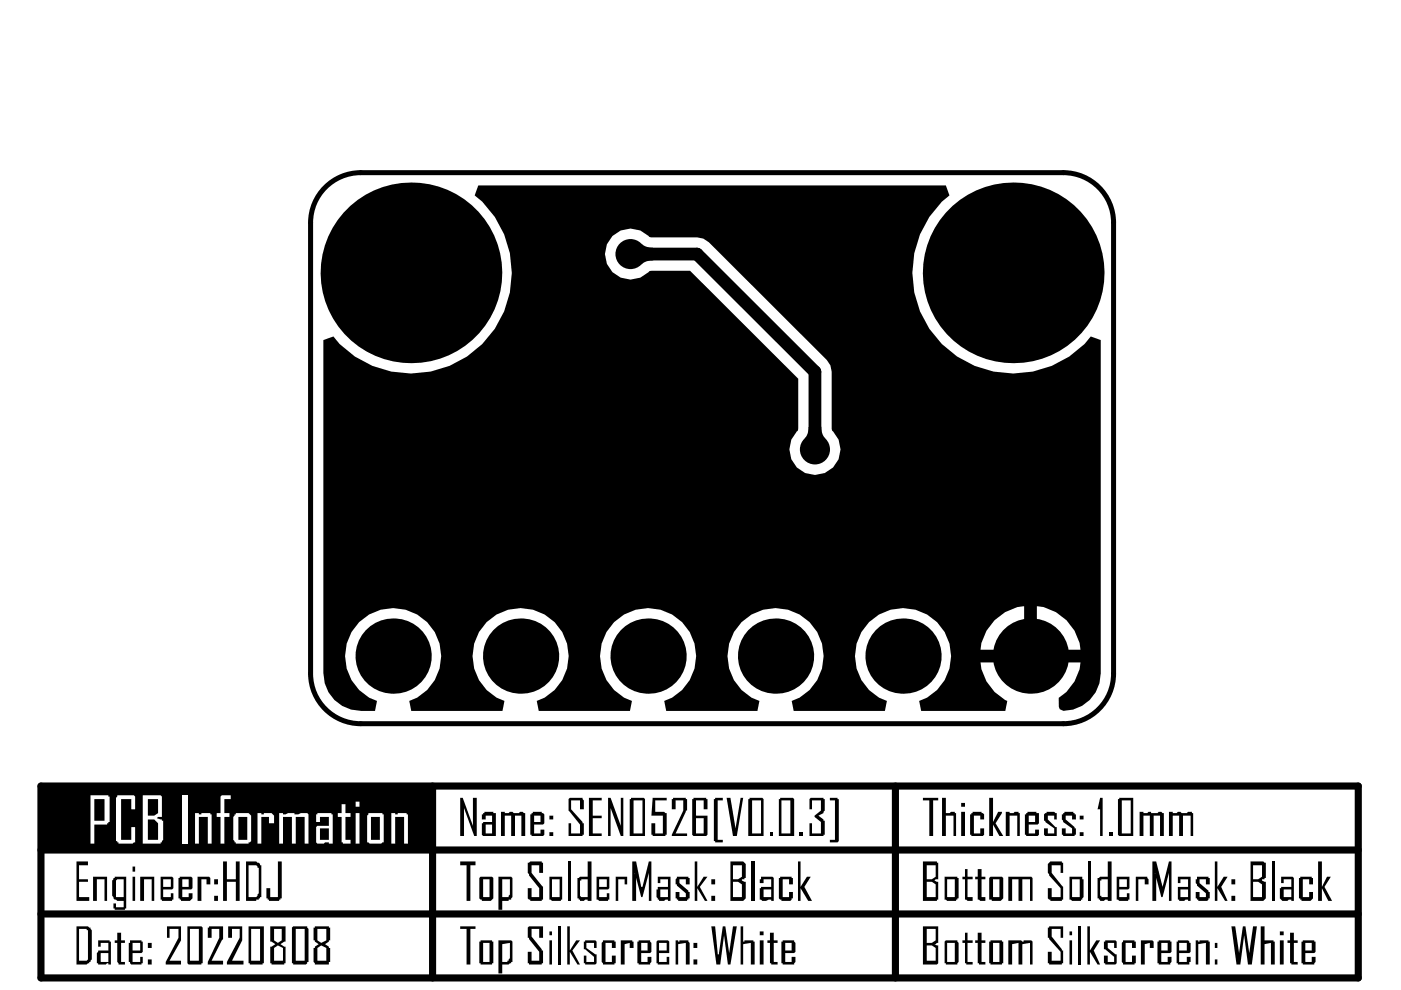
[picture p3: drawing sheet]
<svg xmlns="http://www.w3.org/2000/svg" width="297mm" height="210mm" viewBox="0 0 297 210" stroke-linecap="round" stroke-linejoin="round" font-family="sans-serif">
<path d="M68.5 40.2a10.6 10.6 0 0 1 8-3.6h149a10.6 10.6 0 0 1 10.6 10.6v95.6a10.6 10.6 0 0 1-10.6 10.6h-149a10.6 10.6 0 0 1-10.7-10.6v-95.6a10.6 10.6 0 0 1 2.7-7z" fill="none" stroke="#000" stroke-width="1.1"/>
<path d="M8.7 166.7h279.3v40.6h-279.3zM91.7 166.7v40.6M189.8 166.7v40.6M8.7 193.8h279.3M8.7 180.2h279.3" fill="none" stroke="#000" stroke-width="1.5"/>
<g fill="#000">
<path d="M97.6 169.2h.5l2.2 5.9v-5.9h.8v8.1h-.6l-2.1-6v6h-.8zM106.2 172.1h.8v.3h.8a.68 .68 0 0 1 1.1 0h1.1a.68 .68 0 0 1 1.1 0h.3v4.9h-.9v-4.4h-1.3v4.4h-.8v-4.4h-1.4v4.4h-.8zM120.5 169.4l.3-.2h2.7v.2l.3 .3v1.9h-.8v-1.9h-1.9v1.9l2.4 2.7v.3h.3v2.4h-.3v.3h-3v-2.7h.6v2.1h1.9v-1.9l-2.5-2.9zM124.9 169.2h2.7v.5h-1.9v3.2h1.9v.6h-1.9v3.2h1.9v.6h-2.7zM128.9 169.2h.6l2.1 5.9v-5.9h.6v8.1h-.6l-2.1-6v6h-.6zM138.4 169.2h3v.5h-2.5v2.4h1.9l.3 .3h.3v4.6h-.3v.3h-2.7v-.3h-.3v-2.4h.8v2.1h1.6v-3.8h-2.4zM142.4 169.4h.3v-.2h2.7v.2h.3v2.5h-.3v.2l-2.2 4.6h2.5v.6h-3.3v-.3l2.5-5.1v-2.2h-1.7v1.9h-.8zM151.4 169.4h.2v-.2h1.6v.5h-1v8.4h1v.5h-1.6v-.3h-.2zM154.1 169.2h.8l1 7 1.1-7h.6l-1.4 8.1h-.8zM163.2 176.4h.6v.9h-.6zM169.5 176.4h.8v.9h-.8zM171.6 169.4l.3-.2h2.7v.2h.3v2.5l-.3 .2v.3l-1.1 .5 1.1 .8v.3h.3v3h-.3v.3h-3v-2.7h.6v2.1h1.9v-2.4l-1.4-1.1v-.3l1.4-1v-2.2h-1.9v1.9h-.6z"/>
<path d="M175.9 169.2h1.7v.2h.2v8.9l-.2 .3h-1.7v-.5h1.1v-8.4h-1.1zM195.7 169.2h3.2v.5h-1.1v7.6h-.8v-7.6h-1.3zM199.7 169.2h.8v3.2h.9l.2-.3h.8v.3h.3v4.9h-.5v-4.4h-1.7v4.4h-.8zM205.7 172.7h.2v-.3h.3v-.3h1.9v.3h.3l.3 .3v1h-.9v-.8h-1.3v3.8h1.3v-1.1h.9v1.4l-.3 .3h-2.5v-.3h-.2zM209.7 169.2h.8v5.1l1.1-2.2h.8v.3l-1.3 2.2 1.6 2.7h-.8l-1.4-2.5v2.5h-.8zM213.2 172.1h.9v.3h.8l.2-.3h.8v.3h.3v4.9h-.5v-4.4h-1.6v4.4h-.9zM221.4 172.7l.2-.3h.3v-.3h1.6l.3 .3h.3v1.3h-.6v-.8h-1.3v.8l1.6 1.7h.3v1.9h-2.5l-.2-.3v-1.4h.8v1.1h1.3v-1.1l-1.9-1.3v-.3h-.2zM225.1 172.7h.3v-.3h.3v-.3h1.9v.3h.2v.3h.3v1h-.8v-.8h-1.4v.8l1.9 1.7v.2h.3v1.4h-.3v.3h-2.4v-.3h-.3v-1.4h.8v1.1h1.4v-1.1l-1.9-1.3v-.3l-.3-.3zM233.2 169.2h.6v8.1h-.6v-5.7h-.5zM235.1 176.4h.8v.9h-.8zM241.6 172.1h.8v.3h.8l.3-.3h.6v.3h1.3a.68 .68 0 0 1 1.1 0h.3v4.9h-.9v-4.4h-1.3v4.4h-.8v-4.4h-1.4v4.4h-.8zM247.8 172.1h.9v.3h.8a.68 .68 0 0 1 1 0h1.1l.3-.3h.8v.3h.3v4.9h-.6v-4.4h-1.6v4.4h-.8v-4.4h-1.3v4.4h-.9z"/>
<path d="M16.2 182.6h2.4v.9h-1.8v2.9h1.8v.6h-1.8v3.2h2.1v.8h-2.7zM19.7 185.9h3v5.1h-.5v-4.6h-1.7v4.6h-.8zM29.7 185.9h3v5.1h-.5v-4.6h-1.7v4.6h-.8zM41.9 185.9h2.4l.3 .3v1.3h-.8v-1.1h-1.1v4.6h-.8zM47.3 182.6h.8v3.8h1.9v-3.8h.8v8.4h-.8v-4h-1.9v4h-.8zM58.9 182.6h.8v7.9h-.2v.2h-.3v.3h-2.2v-.3h-.2v-.2h-.3v-2.2h.8v1.9h1.6zM97.6 196.4h3.2v.5h-1.1v7.6h-.8v-7.6h-1.3zM97.6 182.6h3.2v.9h-1.1v7.5h-.8v-7.5h-1.3zM111.9 182.9h.3l.2-.3h2.5v.3h.2v2.2h-.8v-1.6h-1.6v1.6l2.4 2.9v2.7h-.2v.3h-2.5v-.3h-.2l-.3-.2v-2.2h.8v1.9h1.6v-1.9l-2.1-2.7v-.3l-.3-.2zM120.5 182.6h.6v8.4h-.6zM130.5 185.9h2.5v1.6h-.6v-1.1h-1.3v4.6h-.6zM134.1 182.6h.8l1 5.4h.3v.3l1.4-5.7h.5v8.4h-.5v-5.9l-1.4 5.1h-.3l-1.3-5.1v.2h.3v5.7h-.8z"/>
<path d="M143.5 185.9h2.4v.3h.3v1.3h-.8v-1.1h-1.3v.8l1.8 1.7v.2h.3v1.4h-.3v.2h-.2v.3h-1.9v-.3h-.3v-.2h-.3v-1.4h.9v1.1h1.3v-.8l-1.9-1.6v-.3h-.3v-1.1l.3-.2zM147.3 182.6h.5v5.4l1.4-2.1h.8l-1.6 2.1 1.6 3h-.5l-1.7-2.7v2.7h-.5zM150.8 196.4h.8l.6 5.9h.2v.6l.8-6.5h.6l.8 6.5 .8-6.5h.8l-1.3 8.1h-.6l-.8-6.7-.8 6.7h-.8zM159.2 182.6h.8v8.4h-.8zM165.1 186.2h.3v-.3h2.4v.3h.3v1.3h-.8v-1.1h-1.4v3.8h1.4v-1.1h.8v1.4h-.3v.2a2.44 2.44 0 0 1-2.1 .3v-.3h-.3l-.3-.2zM169.2 182.6h.5v5.4l1.4-2.1h.8l-1.4 2.1 1.7 3h-.8l-1.7-2.7v2.7h-.5zM24.9 197.8h.8v1.6h.8v.5h-.8v4.1h.8v.5h-1.4v-.3l-.2-.2v-4.1h-.6v-.5h.6zM35.4 196.4h3v3l-2.5 4.3h2.5v.8h-3.3v-.5l2.7-5.2v-1.9h-1.9v1.9h-.5zM44.1 196.7h.2v-.3h3v2.7l-.3 .3-2.1 4.3h2.4v.8h-3.2v-.5l2.4-5.2v-1.9h-1.6v1.9h-.8zM48.4 196.4h3v3l-2.2 4.3h2.4v.8h-3.5v-.5l2.7-5.2v-1.9h-1.6v1.9h-.8zM111.9 196.7l.3-.3h2.9v2.4h-.8v-1.9h-1.6v1.7l2.2 2.7v.2h.2v2.7h-.2v.3h-2.7v-.3h-.3v-2.4h.8v1.9h1.6v-1.9l-2.1-2.7v-.3h-.3zM118.4 196.4h.5v8.1h-.5z"/>
<path d="M120.3 196.4h.5v5.1l1.4-2.1h.8l-1.6 2.1 1.6 3h-.6l-1.6-2.7v2.7h-.5zM123.8 199.6h.3v-.2h2.1l.3 .2v1.4h-.6v-1.1h-1.6v1.1l1.9 1.3h.3v.3a2.13 2.13 0 0 1-.3 1.9h-2.1v-.3h-.3v-1.6h.5v1.4h1.6v-1.1l-1.8-1.6h-.3zM127.8 199.4h2.5v.2h.2v1.4h-.8v-1.1h-1.3v4.1h1.3v-1.4h.8v1.6h-.2v.3h-2.5v-.3l-.2-.2v-4.1l.2-.3zM131.6 199.4h.8v.2v-.2h1.7v.2h.2v1.4h-.8v-1.1l-1.1 .3v4.3h-.8zM143.2 199.4h.6v.2h.3v-.2h1.8v.2l.3 .3v4.6h-.8v-4.6l-1.6 .3v4.3h-.6zM157 196.4h.6v3.2h.2v-.2h1.9v.2h.3v4.9h-.8v-4.6l-1.6 .3v4.3h-.6zM163.2 197.8h.9v1.6h.8v.5h-.8v4.1h.8v.5h-1.4v-.3h-.3v-4.3h-.5v-.5h.5z"/>
<path d="M102.2 172.7h.2v-.3h.3v-.3h1.9v.3h.5v4.9h-2.7l-.2-.3v-2.4h.2v-.3h1.9v-1.4h-1.3v.8h-.8zM103 174.8v1.9h1.3v-1.9z"/>
<path d="M112.4 172.7h.3v-.3h.3v-.3h1.9v.3h.2l.3 .3v1.9l-.3 .2h-1.9v1.9h1.4v-.8h.8v1.1l-.3 .3h-2.4v-.3h-.3zM113.2 172.9v1.4h1.4v-1.4z"/>
<path d="M116.5 172.9h.8v.8h-.8zM116.5 176.4h.8v.9h-.8z"/>
<path d="M133.5 169.4h.3v-.2h2.7l.3 .2v7.9h-3.3zM134.3 169.7v7h1.9v-7z"/>
<path d="M146.8 169.4h.2v-.2h2.7v.2h.3v2.2h-.8v-1.9h-1.6v3.2h2.4v4.1l-.3 .3h-2.7l-.2-.3zM147.6 173.5v3.2h1.6v-3.2z"/>
<path d="M158.6 169.4h.3v-.2h2.7l.3 .2v7.9h-3.3zM159.5 169.7v7h1.9v-7z"/>
<path d="M165.1 169.4h.3v-.2h2.7l.3 .2v7.9h-3.3zM165.7 169.7v7h1.9v-7z"/>
<path d="M203.8 170.2h.8v.8h-.8zM203.8 172.1h.8v5.2h-.8z"/>
<path d="M217.3 172.7h.3v-.3h.2v-.3h1.9v.3h.6v2.2l-.3 .2h-1.9v1.9h1.4v-.8h.8v1.1l-.3 .3h-2.4v-.3h-.3zM218.1 172.9v1.4h1.4v-1.4z"/>
<path d="M228.9 172.9h.8v.8h-.8zM228.9 176.4h.8v.9h-.8z"/>
<path d="M237 169.4h.3v-.2h3v8.1h-3l-.3-.3zM237.8 169.7v7h1.9v-7z"/>
<path d="M24.1 186.2h.2v-.3h2.5v6.7h-.3v.3h-2.2v-.3h-.2v-1h.5v.8h1.6v-1.4h-1.3l-.3-.3h-.3l-.5-.8v-3.2l.3-.3zM24.6 186.7v3.5h1.6v-3.8h-1.3z"/>
<path d="M28.1 183.7h.5v1.1h-.5zM28.1 185.9h.5v5.1h-.5z"/>
<path d="M34.1 185.9h2.4l.3 .3v2.1l-.3 .3h-1.9v1.6h1.6v-.8h.6v1.3h-.3v.3h-2.2v-.3h-.2zM34.6 186.4v1.6h1.6v-1.6z"/>
<path d="M37.8 186.2h.3v-.3h2.4l.3 .3v2.1l-.3 .3h-1.9v1.6h1.4v-.8h.8v1.1l-.5 .5h-1.9v-.3h-.3v-.2h-.3zM38.6 186.4v1.6h1.4v-1.6z"/>
<path d="M45.4 186.4h.8v1.1h-.8zM45.4 189.9h.8v1.1h-.8z"/>
<path d="M52.2 182.6h2.1l.3 .3h.3l.2 .3v.3h.3v6.7h-.3v.3h-.2v.2h-.6v.3h-2.1zM52.7 183.5v6.7a2.14 2.14 0 0 0 1.9-.3v-.2l.3-.3v-5.4h-.3v-.3a2.14 2.14 0 0 0-1.9-.2z"/>
<path d="M101.6 186.2l.3-.3h2.4l.3 .3v4.3l-.5 .5h-1.9v-.3h-.3l-.3-.2zM102.4 186.4v3.8h1.4v-3.8z"/>
<path d="M105.7 185.9h2.7l.2 .3v4l-.2 .3v.2h-.6v.3h-1.3v1.9h-.8zM106.5 186.4v3.8h1.3v-.3l.3-.2v-3.3z"/>
<path d="M116.5 197.5h.5v.8h-.5zM116.5 199.4h.5v5.1h-.5z"/>
<path d="M116.5 185.9h2.7v4.8h-.3v.3h-1.9l-.2-.3h-.3zM117 186.4v3.8h1.6v-3.8z"/>
<path d="M124.6 182.6h.8v8.4h-.8v-.3h-.5l-.3 .3h-.8v-.3h-.3v-.2h-.3v-4.3h.3a2.14 2.14 0 0 1 1.9-.3zM123 186.7v3.2l.2 .3h1.4v-3.8h-1.4v.3z"/>
<path d="M126.5 185.9h2.7v2.4l-.3 .3h-1.9v1.6h1.6v-.8h.6v1.3h-.3v.3h-1.9l-.2-.3h-.3zM127 186.4v1.6h1.6v-1.6z"/>
<path d="M139.5 185.9h2.7v5.1h-.6v-.3h-.5l-.3 .3h-1.1v-.3h-.2v-.2l-.3-.3v-1.6h.3v-.6h2.1v-1.6h-1.6v.8h-.5zM140 188.6v1.6h1.6v-1.6z"/>
<path d="M150.8 186.4h.8v1.1h-.8zM150.8 189.9h.8v1.1h-.8z"/>
<path d="M154.9 182.6h2.7l.5 .6v3h-.3v.2h-.5v.3l.8 .3v3.5l-.5 .5h-2.7zM155.4 183.5v2.9h1.1l.8-.5v-2.4zM155.4 187v3.2h1.9v-2.7l-.8-.5z"/>
<path d="M161.1 197.5h.8v.8h-.8zM161.1 199.4h.8v5.1h-.8z"/>
<path d="M161.4 185.9h2.4l.3 .3v4.8h-.6v-.3h-.5l-.6 .3h-.8l-.2-.3h-.3v-2.4h.3v-.3h2.1v-1.6h-1.6v.8h-.8v-.8h.3zM161.9 188.6v1.6h1.6v-1.6z"/>
<path d="M16.2 196.4h2.4l.3 .3h.3v.2l.3 .3v6.2l-.3 .3v.3h-.3v.2h-.3l-.2 .3h-2.2zM16.8 196.9v6.8a2.14 2.14 0 0 0 1.8-.3v-6.2h-.2v-.3z"/>
<path d="M20.8 199.4h2.4v.2h.3v4.9h-.5v-.3h-.3l-.3 .3h-1.6v-.3h-.3v-2.1l.3-.3v-.3h2.2v-1.6h-1.6v.8h-.6zM21.4 202.1v1.9h1.6v-1.9z"/>
<path d="M27.6 199.4h2.4v.2h.3v2.2l-.3 .3h-1.9v1.9h1.6v-1.1h.6v1.3h-.3v.3h-2.2l-.2-.3v-.2h-.3v-4.1h.3zM28.1 199.9v1.6h1.6v-1.6z"/>
<path d="M31.4 199.9h.8v1.1h-.8zM31.4 203.4h.8v1.1h-.8z"/>
<path d="M39.7 196.4h3l.3 .3v7.5h-.3v.3h-2.7l-.3-.3zM40.3 196.9v6.8h1.9v-6.8z"/>
<path d="M52.7 196.4h3.2v7.8h-.2v.3h-2.7v-.3h-.3zM53.2 196.9v6.8h1.9v-6.8z"/>
<path d="M57.3 196.4h3.2v3.2h-.2l-.8 .6 .8 .5h.2v3.5h-.2v.3h-2.7v-.3h-.3v-3.5h.3l.8-.5-.8-.6h-.3zM58.1 196.9v2.5l.8 .5 .8-.5v-2.5zM58.1 201v2.7h1.9v-2.7l-1.1-.5z"/>
<path d="M61.9 196.7l.3-.3h2.9v.3l.3 .2v7.1h-.3v.2l-.2 .3h-2.7v-.3h-.3zM62.7 196.9v6.8h1.9v-6.8z"/>
<path d="M66.5 196.7h.3v-.3h2.9v.3h.3v2.7h-.3v.2l-.8 .6 .8 .5v.3h.3v3h-.3v.5h-2.9v-.3l-.3-.2v-3h.3v-.3l.8-.5-.8-.6v-.2h-.3zM67.3 196.9v2.5l.8 .5 1.1-.5v-2.5zM67.3 201v2.7h1.9v-2.7l-1.1-.5z"/>
<path d="M101.6 199.6h.3v-.2h2.4v.2h.3v4.6h-.3v.3h-2.4v-.3h-.3zM102.4 199.9v4.1h1.4v-4.1z"/>
<path d="M105.7 199.4h.8v.2v-.2h1.9l.2 .2v4.4h-.2v.2h-.3l-.3 .3h-1.3v1.9h-.8zM106.5 200.2v3.8h1.1v-.3h.2v-.3l.3-.2v-3.3z"/>
<path d="M135.1 199.6h.3v-.2h2.4v.2l.3 .3v1.9l-.3 .3h-1.9v1.9h1.4v-1.1h.8v1.1l-.3 .2v.3h-2.4v-.3h-.3zM135.9 199.9v1.6h1.4v-1.6z"/>
<path d="M139.2 199.6l.3-.2h2.1l.3 .2v2.5h-2.2v1.9h1.7v-1.1h.5v1.6h-2.4v-.3h-.3zM139.7 199.9v1.6h1.7v-1.6z"/>
<path d="M147 199.9h.8v1.1h-.8zM147 203.4h.8v1.1h-.8z"/>
<path d="M165.7 199.6h.2v-.2h2.5v.2l.2 .3v1.9l-.2 .3h-1.9v1.9h1.3v-1.1h.8v1.1l-.2 .2v.3h-2.5v-.3h-.2zM166.5 199.9v1.6h1.3v-1.6z"/>
</g>
<path d="M8.7 166.9h82.5v13.3h-82.5z" fill-rule="evenodd" fill="#000"/>
<g fill="#fff">
<path d="M24.9 168.6h3.5l.2 .3v2.7h-.8v-2.2h-2.1v8.7h2.1v-2.7h.8v3.2h-.2l-.3 .3h-3v-.3h-.2v-.3h-.3v-9.1l.3-.3z"/>
<path d="M38.6 168.6h1.1v10.3h-1.1z"/>
<path d="M41.4 172.4h.8v.3h.5v-.3h1.9v.3h.3v6.2h-.8v-5.7h-1.9v5.7h-.8z"/>
<path d="M46.8 168.9a2.44 2.44 0 0 1 2.1-.3v.8h-1.3v3h1v.8h-1v5.7h-.8v-5.7h-.9v-.8h.9z"/>
<path d="M54.6 172.4h.8v.3h.5v-.3h1.1a.81 .81 0 0 1 1.1 .8v1.4h-1.1v-1.4h-1.6v5.7h-.8z"/>
<path d="M59.2 172.4h.8v.3h.5l.6-.3h1.3v.3h.8l.6-.3h1.3l.3 .3v6.2h-.8v-5.7h-1.9v5.7h-.8v-5.7h-1.9v5.7h-.8z"/>
<path d="M72.4 170.5h.8v1.9h1.1v.8h-1.1v4.9h1.1v.8h-1.6v-.3h-.3v-5.4h-.8v-.8h.8z"/>
<path d="M83 172.4h.8v.3h.5v-.3h1.9v.3h.3v6.2h-.8v-5.7h-1.9v5.7h-.8z"/>
<path d="M19.2 168.6h3.8v.3h.2v5.4h-.2v.3h-.3v.2h-2.7v4.1h-.8zM20 169.4v4.6h2.2v-4.6z"/>
<path d="M30.3 168.6h3.8l.2 .3v4.3h-.8l-.3 .3 1.1 .2v.3h.3v4.1l-.3 .2v.3h-.2v.3h-3.8zM31.4 169.4v3.5h1.3l.8-.5v-3zM31.4 173.7v4.4h2.1v-3.5l-.8-.9z"/>
<path d="M49.7 172.7h.3v-.3h2.4a.95 .95 0 0 1 .8 .8v5.1l-.2 .3h-.3v.3h-2.7v-.3h-.3v-.3l-.2-.2v-4.9l.2-.3zM50.5 173.2v4.9h1.9v-4.9z"/>
<path d="M67 172.7h.3v-.3h3v.3h.2v6.2h-.8v-.3h-.8l-.3 .3h-1.3l-.3-.3v-3.2l.3-.3h2.4v-1.9h-1.9v1.1h-.8zM67.8 175.6v2.5h1.9v-2.5z"/>
<path d="M75.4 170h.8v1h-.8zM75.4 172.4h.8v6.5h-.8z"/>
<path d="M78.1 172.4h3v.3h.3v5.9h-.3l-.3 .3h-2.4l-.3-.3h-.3v-5.7l.3-.2zM78.6 173.2v4.9h1.9v-4.9z"/>
</g>
<g fill="#000">
<path d="M136 51.6a3.4 3.4 0 0 0 2.5 .9v2.7a3.4 3.4 0 0 0-2.5 .9zM171.4 90.5h2.7a3.4 3.4 0 0 0 .9 2.5h-4.4a3.4 3.4 0 0 0 .8-2.5zM204.6 184.3h.5v1.6h1.1v.5h-1.1v3.8h1.1v.8h-1.1l-.2-.3h-.3v-4.3h-.5v-.5h.5zM207.3 184.3h.8v1.6h.8v.5h-.8v3.8h.8v.8h-1.1l-.2-.3h-.3v-4.3h-.5v-.5h.5zM213.8 185.9h4.9l.2 .3v4.8h-.5v-4.6h-1.6v4.6h-.9v-4.6h-1.3v4.6h-.8zM222.2 183.2l.5-.6h2.4v.3h.3v2.2h-.5v-1.6h-1.9v1.6l2.4 2.9v2.7h-.3v.3h-2.4v-.3h-.3l-.2-.2v-2.2h.8v1.9h1.9v-1.9l-2.5-2.7v-.3l-.2-.2zM230.8 182.6h.6v8.4h-.6zM240.8 185.9h2.4v.3l.3 .2v1.1h-.8v-1.1h-1.3v4.6h-.6zM244.3 182.6h.8l1.4 5.7 1.3-5.7h.6v8.4h-.6v-5.9l-1.3 5.1h-.3l-1.3-5.1v.2h.2v5.7h-.8zM253.8 185.9h2.4v.3h.3v1.3h-.8v-1.1h-1.4v.8l1.9 1.7v.2h.3v1.4h-.3v.2a2.44 2.44 0 0 1-2.1 .3v-.3h-.3v-.2h-.3v-1.4h.8v1.1h1.4v-.8l-1.9-1.6v-.3l-.3-.3v-.8h.3zM257.6 182.6h.5v5.4l1.4-2.1h.8l-1.4 2.1 1.4 3h-.6l-1.6-2.7v2.7h-.5zM261.1 196.4h.8l.8 6.5 .8-6.5h.6l.8 6.5 .8-6.5h.8l-1.1 8.1h-.8l-.8-6.7-.8 6.7h-.8z"/>
<path d="M269.7 182.6h.6v8.4h-.6zM275.4 186.2h.3v-.3h2.4v.3h.3v1.3h-.8v-1.1h-1.4v3.8h1.4v-1.1h.8v1.4l-.6 .5h-1.9v-.3h-.2v-.2h-.3zM279.5 182.6h.8v5.4l1.1-2.1h.8l-1.4 2.1 1.6 3h-.8l-1.3-2.7v2.7h-.8zM204.6 197.8h.5v1.6h1.1v.5h-1.1v4.1h1.1v.5h-1.3v-.3h-.3v-4.3h-.5v-.5h.5zM207.3 197.8h.8v1.6h.8v.5h-.8v4.1h.8v.5h-1.3v-.3h-.3v-4.3h-.5v-.5h.5zM213.8 199.4h.8v.2v-.2h1.9l.3 .2h.2v-.2h1.7l.2 .2v4.9h-.5v-4.6l-1.6 .3v4.3h-.9v-4.6l-1.3 .3v4.3h-.8zM222.2 196.7h.2v-.3h3v2.4h-.5v-1.9h-1.9v1.7l2.1 2.7v.2h.3v2.7h-.3v.3h-2.7v-.3h-.2v-2.4h.8v1.9h1.9v-1.9l-2.5-2.7v-.3h-.2zM228.7 196.4h.5v8.1h-.5zM230.5 196.4h.6v5.1l1.3-2.1h.8l-1.3 2.1 1.3 3h-.5l-1.6-2.7v2.7h-.6zM234.1 199.6h.2v-.2h2.2l.3 .2v1.4h-.6v-1.1h-1.3v1.1l1.6 1.3h.3v.3a2.13 2.13 0 0 1-.3 1.9h-2.2v-.3h-.2v-1.6h.8v1.4h1.3v-1.1l-1.9-1.6h-.2zM238.1 199.4h2.4v.2h.3v1.4h-.8v-1.1h-1.3v4.1h1.3v-1.4h.8v1.6h-.3v.3h-2.4v-.3l-.3-.2v-4.1l.3-.3zM241.9 199.4h.8v.2v-.2h1.6l.3 .2v1.4h-.8v-1.1l-1.1 .3v4.3h-.8z"/>
<path d="M253.5 199.4h.6v.2h.2v-.2h1.9v.2h.3v4.9h-.8v-4.6l-1.6 .3v4.3h-.6zM267.3 196.4h.8v3.2v-.2h1.9v.2h.3v4.9h-.8v-4.6l-1.4 .3v4.3h-.8zM273.5 197.8h.8v1.6h.8v.5h-.8v4.1h.8v.5h-1.3v-.3h-.3v-4.3h-.5v-.5h.5z"/>
<path d="M68.6 72.1v70.7a8 8 0 0 0 7.9 7.9h3l.4-2.1a10.2 10.2 0 0 1-5.8-13.6 10.2 10.2 0 0 1 13.9-5 10.2 10.2 0 0 1 4.2 14.2l-1.6 2.1-2.2 1.6-1.6 .7 .4 2.1h19.3l.5-2.1a10.2 10.2 0 0 1-5.9-13.6 10.2 10.2 0 0 1 13.9-5 10.2 10.2 0 0 1 4.2 14.2l-1.6 2.1-2.1 1.6-1.7 .7 .4 2.1h19.4l.4-2.1a10.2 10.2 0 0 1-5.9-13.6 10.2 10.2 0 0 1 14-5 10.2 10.2 0 0 1 4.1 14.2l-1.6 2.1-2.1 1.6-1.7 .7 .4 2.1h19.4l.4-2.1a10.2 10.2 0 0 1-5.8-13.6 10.2 10.2 0 0 1 13.9-5 10.2 10.2 0 0 1 4.2 14.2l-1.7 2.1-2.1 1.6-1.6 .7 .4 2.1h19.3l.4-2.1a10.2 10.2 0 0 1-5.8-13.6 10.2 10.2 0 0 1 13.9-5 10.2 10.2 0 0 1 4.2 14.2l-1.6 2.1-2.1 1.6-1.7 .7 .4 2.1h17.8l.5-2.1a10.1 10.1 0 0 1-5.7-8.1h21.2a9.9 9.9 0 0 1-4.6 7.5v1.9l.2 .5 .8 .3a7.9 7.9 0 0 0 7.9-7.9v-70.7l-2.1-.8a21.3 21.3 0 0 1-31.6 1.7 21.3 21.3 0 0 1 1.6-31.6l-.8-2.1h-99.1l-.8 2.1a21.3 21.3 0 0 1 1.6 31.6 21.3 21.3 0 0 1-31.5-1.7zM129.8 50a5.5 5.5 0 0 1 7.9 .3h10.1l1.3 .3 1.2 .8 25 24.9 .8 1.2 .2 1.3 .1 12.3a5.5 5.5 0 0 1 .3 7.9 5.5 5.5 0 0 1-7.9 0 5.5 5.5 0 0 1 .4-7.9v-10.8l-22.9-22.9-8.6 .1a5.4 5.4 0 0 1-7.7 .3 5.4 5.4 0 0 1-.2-7.8zM210.9 131.5l2.2-1.7 2.6-1.1 1.4-.2v9.3h-9.2l.2-1.5 1.1-2.6zM219.8 128.5a10.3 10.3 0 0 1 9.3 9.3h-9.3z"/>
<path d="M195.7 182.6h3v.3h.2v3.5h-.5l-.3 .3 .8 .3v3.7h-.2v.3h-3zM196.5 183.5v2.9h1.1l.8-.5v-2.4zM196.5 187v3.2h1.9v-2.7l-.8-.5z"/>
<path d="M200.3 185.9h2.7v.3h.2v4.3h-.2v.2h-.3v.3h-1.9l-.3-.3h-.2zM200.8 186.4v3.8h1.6v-3.8z"/>
<path d="M209.7 186.2l.3-.3h2.4l.3 .3v4.3l-.5 .5h-1.9v-.3h-.6zM210.5 186.4v3.8h1.4v-3.8z"/>
<path d="M226.8 197.5h.5v.8h-.5zM226.8 199.4h.5v5.1h-.5z"/>
<path d="M226.8 185.9h2.7v.5h.2v3.8l-.2 .3v.2h-.3v.3h-1.9l-.3-.3h-.2zM227.3 186.4v3.8h1.6v-3.8z"/>
<path d="M234.9 182.6h.8v8.4h-.8v-.3h-.6l-.2 .3h-.9v-.3h-.2v-.2h-.3v-4.3h.3a2.14 2.14 0 0 1 1.9-.3zM233.2 186.7v3.2h.3v.3h1.4v-3.8h-1.4v.3z"/>
<path d="M236.8 185.9h2.7v2.4l-.3 .3h-1.9v1.6h1.6v-.8h.6v1.3h-.3v.3h-1.9l-.3-.3h-.2zM237.3 186.4v1.6h1.6v-1.6z"/>
<path d="M249.7 185.9h2.7v5.1h-.5v-.3h-.5l-.3 .3h-1.1v-.3h-.3v-2.7h2.2v-1.6h-1.6v.8h-.6zM250.3 188.6v1.6h1.6v-1.6z"/>
<path d="M261.1 186.4h.8v1.1h-.8zM261.1 189.9h.8v1.1h-.8z"/>
<path d="M265.1 182.6h2.7l.3 .3h.3v3.3h-.3v.2h-.5v.3l.8 .3v3.5l-.6 .5h-2.7zM265.7 183.5v2.9h1.1l.8-.5v-2.4zM265.7 187v3.2h1.9v-2.7l-.8-.5z"/>
<path d="M271.4 197.5h.8v.8h-.8zM271.4 199.4h.8v5.1h-.8z"/>
<path d="M271.6 185.9h2.5l.2 .3v4.8h-.5v-.3h-.6a1.15 1.15 0 0 1-1.8-.5v-1.9h.2v-.3h2.2v-1.6h-1.6v.8h-.6zM272.2 188.6v1.6h1.6v-1.6z"/>
<path d="M195.7 196.4h3.2v3.5l-.8 .3 .8 .3v3.7l-.2 .3h-3zM196.5 196.9v3h1.1l.8-.5v-2.5zM196.5 200.5v3.2h1.9v-2.7l-.8-.5z"/>
<path d="M200.3 199.6l.2-.2h2.5v.2l.2 .3v4.1l-.2 .2v.3h-2.5v-.3h-.2zM200.8 199.9v4.1h1.6v-4.1z"/>
<path d="M209.7 199.6h.3v-.2h2.4v.2h.3v4.6h-.3v.3h-2.4v-.3h-.3zM210.5 199.9v4.1h1.4v-4.1z"/>
<path d="M245.4 199.6h.3v-.2h2.4v.2h.3v2.2l-.3 .3h-1.9v1.9h1.4v-1.1h.8v1.1l-.3 .2v.3h-2.4v-.3h-.3zM246.2 199.9v1.6h1.4v-1.6z"/>
<path d="M249.5 199.6h.2v-.2h2.2l.3 .2v.3h.2v1.9l-.2 .3h-2.2v1.9h1.6v-1.1h.8v1.1h-.2v.5h-2.5v-.3h-.2zM250 199.9v1.6h1.6v-1.6z"/>
<path d="M257.6 199.9h.5v1.1h-.5zM257.6 203.4h.5v1.1h-.5z"/>
<path d="M275.9 199.6h.3v-.2h2.5v.2h.2v2.2l-.2 .3h-1.9v1.9h1.3v-1.1h.8v1.1l-.2 .2v.3h-2.5v-.3h-.3zM276.8 199.9v1.6h1.3v-1.6z"/>
<circle cx="87.1" cy="57.9" r="19.2"/>
<circle cx="133.7" cy="53.9" r="3.2"/>
<circle cx="178.4" cy="52.8" r="3.2"/>
<circle cx="214.8" cy="57.9" r="19.2"/>
<circle cx="119.3" cy="68.2" r="3.2"/>
<circle cx="172.8" cy="95.3" r="3.2"/>
<circle cx="107.9" cy="112.3" r="3.2"/>
<circle cx="176.5" cy="114.1" r="3.2"/>
<circle cx="83.4" cy="139.1" r="8"/>
<circle cx="97.8" cy="131.9" r="3.2"/>
<circle cx="110.4" cy="139.1" r="8"/>
<circle cx="137.4" cy="139.1" r="8"/>
<circle cx="164.4" cy="139.1" r="8"/>
<circle cx="177" cy="129.3" r="3.2"/>
<circle cx="191.5" cy="139.1" r="8"/>
<circle cx="218.5" cy="139.1" r="8"/>
</g>
<path d="M133.7 53.9h14.1l25 24.9v16.5" fill="none" stroke="#000" stroke-width="2.7"/>
</svg>
